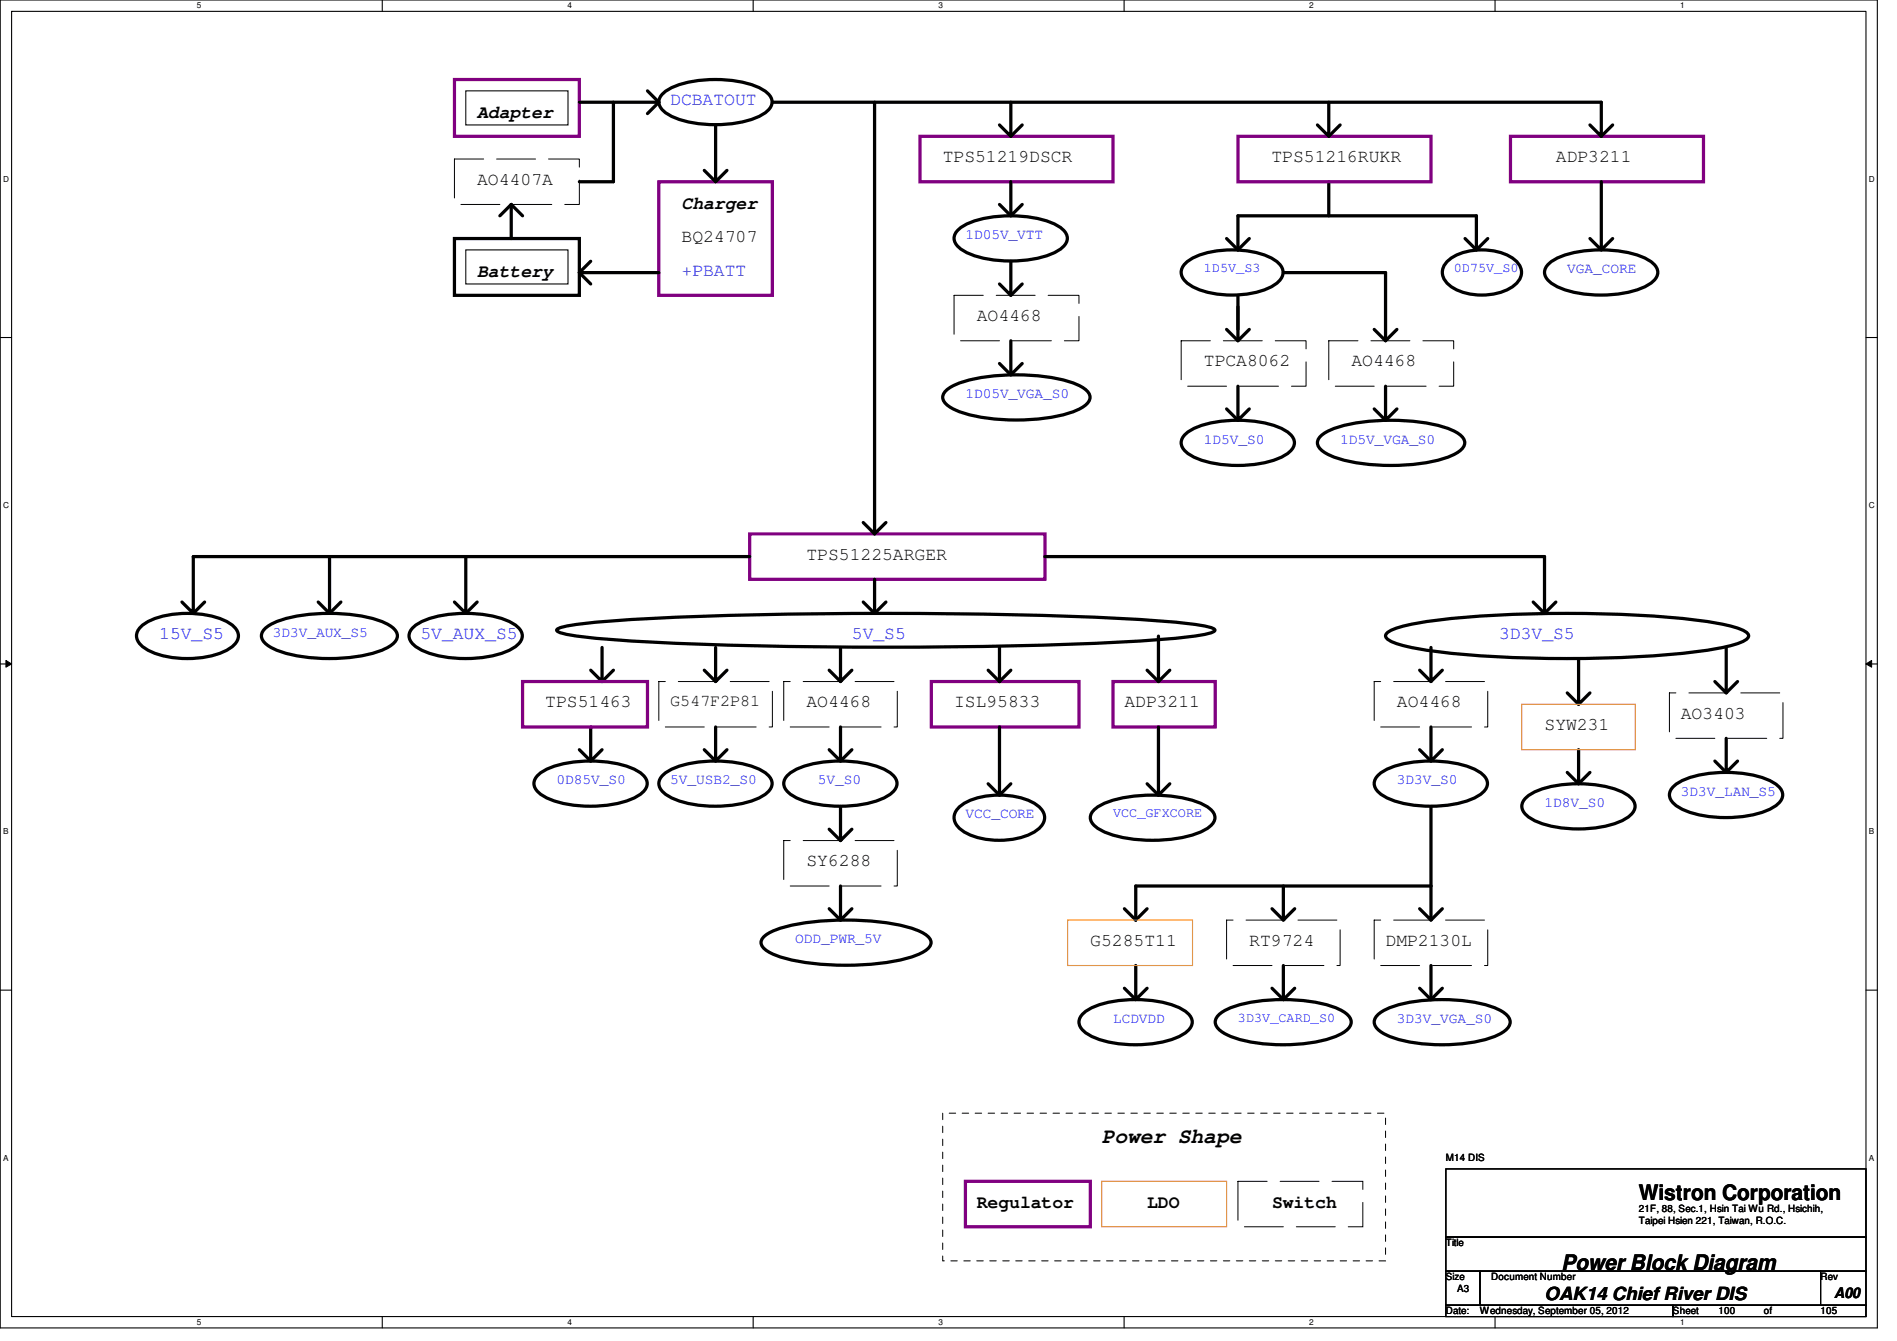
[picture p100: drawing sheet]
<svg xmlns="http://www.w3.org/2000/svg" width="297mm" height="210mm" viewBox="0 0 297 210" stroke-linecap="round" stroke-linejoin="round" font-family="sans-serif">
<defs><g id="words">
<g font-size="3.3">
<text x="172.5" y="178.9">Power Shape</text>
<text x="256.6" y="187.9">Wistron Corporation</text>
<text x="244.5" y="198.8">Power Block Diagram</text>
</g>
<g font-size="2.8" fill="#00f">
<text x="104.9" y="16.5">DCBATOUT</text>
<text x="106.7" y="43.1">+PBATT</text>
<text x="24.9" y="100">15V_S5</text>
<text x="65.8" y="100">5V_AUX_S5</text>
<text x="133.4" y="100">5V_S5</text>
<text x="234.7" y="100">3D3V_S5</text>
</g>
<g font-size="2.8">
<text x="74.7" y="18.4">Adapter</text>
<text x="74.7" y="28.9">AO4407A</text>
<text x="147.6" y="25.4">TPS51219DSCR</text>
<text x="199.1" y="25.4">TPS51216RUKR</text>
<text x="243.6" y="25.4">ADP3211</text>
<text x="106.7" y="32.6">Charger</text>
<text x="106.7" y="37.8">BQ24707</text>
<text x="74.7" y="43.3">Battery</text>
<text x="152.9" y="50.2">AO4468</text>
<text x="188.5" y="57.4">TPCA8062</text>
<text x="211.6" y="57.4">AO4468</text>
<text x="126.3" y="87.6">TPS51225ARGER</text>
<text x="85.4" y="110.7">TPS51463</text>
<text x="126.3" y="110.7">AO4468</text>
<text x="149.4" y="110.7">ISL95833</text>
<text x="176.1" y="110.7">ADP3211</text>
<text x="218.7" y="110.7">AO4468</text>
<text x="263.2" y="112.5">AO3403</text>
<text x="241.8" y="114.3">SYW231</text>
<text x="126.3" y="135.6">SY6288</text>
<text x="170.7" y="148">G5285T11</text>
<text x="195.6" y="148">RT9724</text>
<text x="217" y="148">DMP2130L</text>
<text x="152.9" y="189.1">Regulator</text>
<text x="179.6" y="189.1">LDO</text>
<text x="199.2" y="189.1">Switch</text>
<text x="241.8" y="203.5">OAK14 Chief River DIS</text>
</g>
<text font-size="2.6" x="104.9" y="110.6">G547F2P81</text>
<g font-size="2.3" fill="#00f">
<text x="151.2" y="37.4">1D05V_VTT</text>
<text x="245.4" y="42.8">VGA_CORE</text>
<text x="151.2" y="62.3">1D05V_VGA_S0</text>
<text x="188.5" y="69.4">1D5V_S0</text>
<text x="209.8" y="69.4">1D5V_VGA_S0</text>
<text x="42.7" y="99.7">3D3V_AUX_S5</text>
<text x="87.2" y="122.8">0D85V_S0</text>
<text x="104.9" y="122.8">5V_USB2_S0</text>
<text x="128.1" y="122.8">5V_S0</text>
<text x="218.7" y="122.8">3D3V_S0</text>
<text x="263.2" y="124.5">3D3V_LAN_S5</text>
<text x="151.2" y="128.1">VCC_CORE</text>
<text x="241.8" y="126.3">1D8V_S0</text>
<text x="124.5" y="147.7">ODD_PWR_5V</text>
<text x="174.3" y="160.1">LCDVDD</text>
<text x="218.7" y="160.1">3D3V_VGA_S0</text>
</g>
<text font-size="2.3" x="287.2" y="203.2">A00</text>
<g font-size="2.1" fill="#00f">
<text x="188.5" y="42.5">1D5V_S3</text>
<text x="227.6" y="42.5">0D75V_S0</text>
<text x="174.3" y="127.9">VCC_GFXCORE</text>
<text x="193.8" y="159.9">3D3V_CARD_S0</text>
</g>
<g font-size="1.6">
<text x="226.4" y="181.7">M14 DIS</text>
<text x="256.6" y="189.7">21F, 88, Sec.1, Hsin Tai Wu Rd., Hsichih,</text>
<text x="256.6" y="191.6">Taipei Hsien 221, Taiwan, R.O.C.</text>
<text x="226.4" y="195.1">Title</text>
<text x="226.4" y="200.4">Size</text>
<text x="228.2" y="202.2">A3</text>
<text x="233.5" y="200.4">Document Number</text>
<text x="285.1" y="200.4">Rev</text>
<text x="226.4" y="205.7">Date:</text>
<text x="231.7" y="205.7">Wednesday, September 05, 2012</text>
<text x="262" y="205.7">Sheet</text>
<text x="269.1" y="205.7">100</text>
<text x="276.2" y="205.7">of</text>
<text x="285.1" y="205.7">105</text>
</g>
<g font-size="1.3">
<text x="30.8" y="1.3">5</text>
<text x="88.9" y="1.3">4</text>
<text x="146.9" y="1.3">3</text>
<text x="205" y="1.3">2</text>
<text x="263.1" y="1.3">1</text>
<text x=".5" y="28.4">D</text>
<text x="292.6" y="28.4">D</text>
<text x=".5" y="79.5">C</text>
<text x="292.6" y="79.5">C</text>
<text x=".5" y="130.6">B</text>
<text x="292.6" y="130.6">B</text>
<text x=".5" y="181.7">A</text>
<text x="292.6" y="181.7">A</text>
<text x="30.8" y="207.4">5</text>
<text x="88.9" y="207.4">4</text>
<text x="146.9" y="207.4">3</text>
<text x="205" y="207.4">2</text>
<text x="263.1" y="207.4">1</text>
</g>
</g></defs>
<path d="M0 0h294v207.9h-294zM1.8 1.8h290.4v204.3h-290.4z" fill="none" stroke="#000" stroke-width=".17"/>
<g fill="#fff">
<path d="M30.8 .2h.7v1.4h-.7z"/>
<path d="M30.8 206.2h.7v1.4h-.7z"/>
</g>
<path d="M59.9 0v1.8M59.9 206.1v1.8" fill="none" stroke="#000" stroke-width=".17"/>
<g fill="#fff">
<path d="M88.9 .2h.6v1.4h-.6z"/>
<path d="M88.9 206.2h.6v1.4h-.6z"/>
</g>
<path d="M117.9 0v1.8M117.9 206.1v1.8" fill="none" stroke="#000" stroke-width=".17"/>
<g fill="#fff">
<path d="M146.9 .2h.7v1.4h-.7z"/>
<path d="M146.9 206.2h.7v1.4h-.7z"/>
</g>
<path d="M176 0v1.8M176 206.1v1.8" fill="none" stroke="#000" stroke-width=".17"/>
<g fill="#fff">
<path d="M205 .2h.7v1.4h-.7z"/>
<path d="M205 206.2h.7v1.4h-.7z"/>
</g>
<path d="M234.1 0v1.8M234.1 206.1v1.8" fill="none" stroke="#000" stroke-width=".17"/>
<g fill="#fff">
<path d="M263.1 .2h.7v1.4h-.7z"/>
<path d="M263.1 206.2h.7v1.4h-.7z"/>
<path d="M.5 27.3h.9v1.4h-.9z"/>
<path d="M292.6 27.3h.9v1.4h-.9z"/>
<path d="M.5 78.4h.9v1.4h-.9z"/>
<path d="M292.6 78.4h.9v1.4h-.9z"/>
</g>
<path d="M0 52.8h1.8M292.2 52.8h1.8" fill="none" stroke="#000" stroke-width=".17"/>
<g fill="#fff">
<path d="M.5 129.5h.8v1.4h-.8z"/>
<path d="M292.6 129.5h.9v1.4h-.9z"/>
</g>
<path d="M0 103.9h1.8M292.2 103.9h1.8" fill="none" stroke="#000" stroke-width=".17"/>
<path d="M.9 103.4l.9 .5-.9 .5zM292.2 103.9l.9-.5v1z" fill="#000"/>
<path d="M.9 103.4l.9 .5-.9 .5zM292.2 103.9l.9-.5v1z" fill="none" stroke="#000" stroke-width=".16"/>
<g fill="#fff">
<path d="M.5 180.5h.8v1.4h-.8z"/>
<path d="M292.6 180.5h.9v1.4h-.9z"/>
</g>
<path d="M72.9 14.2h16v5.4h-16zM72.9 39.1h16v5.3h-16zM0 155h1.8M292.2 155h1.8M226.4 183h65.8v10.6h-65.8zM226.4 193.6h65.8v5.4h-65.8zM226.4 199h5.3v5.3h-5.3zM231.7 199h53.4v5.3h-53.4zM285.1 199h7.1v5.3h-7.1zM226.4 204.3h35.6v1.8h-35.6zM262 204.3h30.2v1.8h-30.2z" fill="none" stroke="#000" stroke-width=".17"/>
<path d="M71.2 12.4h19.5v8.9h-19.5zM103.2 28.4h17.7v17.8h-17.7zM144.1 21.3h30.2v7.1h-30.2zM193.8 21.3h30.3v7.1h-30.3zM236.5 21.3h30.2v7.1h-30.2zM117.4 83.6h46.2v7.1h-46.2zM81.8 106.7h19.6v7.1h-19.6zM145.8 106.7h23.1v7.1h-23.1zM174.3 106.7h16v7.1h-16zM151.2 184.9h19.5v7.1h-19.5z" fill="none" stroke="#800080" stroke-width=".51"/>
<path d="M238.3 110.2h17.8v7.1h-17.8zM167.2 144h19.5v7.1h-19.5zM172.5 184.9h19.6v7.1h-19.6z" fill="none" stroke="#ff8000" stroke-width=".17"/>
<path d="M71.2 24.9h19.5v7.1h-19.5zM149.4 46.2h19.5v7.1h-19.5zM185 53.3h19.5v7.2h-19.5zM208.1 53.3h19.5v7.2h-19.5zM103.2 106.7h17.7v7.1h-17.7zM122.7 106.7h17.8v7.1h-17.8zM215.2 106.7h17.8v7.1h-17.8zM261.4 108.5h17.8v7.1h-17.8zM122.7 131.6h17.8v7.1h-17.8zM192.1 144h17.7v7.1h-17.7zM215.2 144h17.8v7.1h-17.8zM193.8 184.9h19.6v7.1h-19.6z" fill="none" stroke="#000" stroke-width=".16" stroke-dasharray="6.1 2"/>
<path d="M147.6 174.2h69.4v23.2h-69.4z" fill="none" stroke="#000" stroke-width=".16" stroke-dasharray="1 1 1 1 1 1 1 1"/>
<g fill="none" stroke="#000" stroke-width=".51">
<path d="M90.7 16h12.5M96.1 16v12.4h-5.4M101.4 14.2l1.8 1.8M103.2 16l-1.8 1.8M103.6 14.8a9.2 9.2 0 0 1 5.6-2.2 18.9 18.9 0 0 1 9.5 1.1 3.2 3.2 0 0 1 2.2 2.3 2.47 2.47 0 0 1-1.4 1.9 16.8 16.8 0 0 1-10.3 1.4 9.2 9.2 0 0 1-5.6-2.2 1.61 1.61 0 0 1 0-2.3zM112.1 19.6v8.8l1.7-1.7M120.9 16h129.8v5.3l-1.7-1.7M136.9 16v67.6l1.8-1.8M158.3 16v5.3l-1.8-1.7M160.1 19.6l-1.8 1.7M208.1 16v5.3l-1.8-1.7M209.8 19.6l-1.7 1.7"/>
<path d="M252.5 19.6l-1.8 1.7M71.2 37.3h19.5v8.9h-19.5zM80 32v5.3M80 32l-1.7 1.8M80 32l1.8 1.8M110.3 26.7l1.8 1.7M149.8 36.2a9.2 9.2 0 0 1 5.6-2.2 18.9 18.9 0 0 1 9.5 1 3.2 3.2 0 0 1 2.2 2.3 2.47 2.47 0 0 1-1.4 1.9 16.8 16.8 0 0 1-10.3 1.5 9.2 9.2 0 0 1-5.6-2.3 1.61 1.61 0 0 1 0-2.2zM156.5 32l1.8 1.8M158.3 28.4v5.4l1.8-1.8M192.1 37.3l1.7 1.8M195.6 37.3l-1.8 1.8M208.1 28.4v5.4"/>
<path d="M229.4 37.3l1.8 1.8M233 37.3l-1.8 1.8v-5.3h-37.4v5.3M250.7 28.4v10.7l-1.7-1.8M252.5 37.3l-1.8 1.8M90.7 42.7l1.8 1.7M90.7 42.7h12.5M92.5 40.9l-1.8 1.8M156.5 56.9l1.8 1.8M158.3 53.3v5.4l1.8-1.8M158.3 40.9v5.3l-1.8-1.8M160.1 44.4l-1.8 1.8M185.8 41a12.6 12.6 0 0 1 8.4-1.8 10.6 10.6 0 0 1 5.8 1.8 1.92 1.92 0 0 1 0 3.3 12.6 12.6 0 0 1-8.4 1.8 10.4 10.4 0 0 1-5.8-1.8 1.93 1.93 0 0 1 0-3.3z"/>
<path d="M192.1 51.6l1.7 1.7M193.8 48v5.3l1.8-1.7M193.8 46.2v5.4M201 42.7h16v10.6l-1.8-1.7M218.7 51.6l-1.7 1.7M226.7 40.9a9 9 0 0 1 8.5-1.3 4.6 4.6 0 0 1 2.9 2.4 2.53 2.53 0 0 1-1.3 2.9 9.5 9.5 0 0 1-9.5 0 2.47 2.47 0 0 1-.6-4zM242.3 41.5a9.2 9.2 0 0 1 5.6-2.2 18.9 18.9 0 0 1 9.5 1 3.2 3.2 0 0 1 2.2 2.3 2.47 2.47 0 0 1-1.4 2 16.8 16.8 0 0 1-10.3 1.4 9.2 9.2 0 0 1-5.6-2.3 1.61 1.61 0 0 1 0-2.2zM148 61.3a10.1 10.1 0 0 1 5.3-2.1 32.3 32.3 0 0 1 15 .8 4 4 0 0 1 2.3 1.7 1.52 1.52 0 0 1-.8 1.9 18.8 18.8 0 0 1-9.1 2.1 28 28 0 0 1-10.7-1.3 4.1 4.1 0 0 1-2.3-1.7l-.1-.5 .1-.5zM185.4 68.2a9.2 9.2 0 0 1 5.6-2.2 18.9 18.9 0 0 1 9.5 1 3.2 3.2 0 0 1 2.2 2.3 2.47 2.47 0 0 1-1.4 1.9 16.8 16.8 0 0 1-10.3 1.5 9.2 9.2 0 0 1-5.6-2.3 1.61 1.61 0 0 1 0-2.2zM192.1 64l1.7 1.8M193.8 60.5v5.3l1.8-1.8M206.7 68.4a10.1 10.1 0 0 1 5.3-2.1 32.3 32.3 0 0 1 15 .8 4 4 0 0 1 2.3 1.7 1.52 1.52 0 0 1-.8 1.9 18.8 18.8 0 0 1-9.1 2.1 28 28 0 0 1-10.7-1.3 4.1 4.1 0 0 1-2.3-1.7l-.1-.5 .1-.5z"/>
<path d="M215.2 64l1.8 1.8M217 60.5v5.3l1.7-1.8M22.3 97.9a12.6 12.6 0 0 1 8.3-1.8 10.6 10.6 0 0 1 5.8 1.8 1.92 1.92 0 0 1 0 3.3 12.6 12.6 0 0 1-8.4 1.8 10.4 10.4 0 0 1-5.7-1.8 1.93 1.93 0 0 1 0-3.3zM32 94.2l-1.7 1.8M41.4 98.5a10.4 10.4 0 0 1 5.7-2.2 28.1 28.1 0 0 1 12.5 .9 4.3 4.3 0 0 1 2.5 1.8 1.64 1.64 0 0 1-.9 2 14.8 14.8 0 0 1-6.6 1.9 26.2 26.2 0 0 1-11.1-1 4.3 4.3 0 0 1-2.5-1.9l-.1-.5 .1-.5zM49.8 94.2l1.8 1.8M51.6 87.1v8.9M53.4 94.2l-1.8 1.8M64.5 98.4a9.2 9.2 0 0 1 5.6-2.2 18.9 18.9 0 0 1 9.5 1 3.2 3.2 0 0 1 2.2 2.3 2.47 2.47 0 0 1-1.4 2 16.8 16.8 0 0 1-10.3 1.4 9.2 9.2 0 0 1-5.6-2.3 1.61 1.61 0 0 1 0-2.2zM72.9 87.1v8.9l-1.7-1.8M74.7 94.2l-1.8 1.8M87.3 98.4a21.7 21.7 0 0 1 6.3-1 670.6 670.6 0 0 1 56.4-1.3 394.9 394.9 0 0 1 36.9 1.6 10.2 10.2 0 0 1 3.2 .7l.1 .2-.1 .2a21.2 21.2 0 0 1-6.3 1.1 624.1 624.1 0 0 1-52.7 1.4 464.2 464.2 0 0 1-39.2-1.5l-1.4-.2a9.9 9.9 0 0 1-3.2-.8l-.1-.2z"/>
<path d="M117.4 87.1h-87.1v8.9l-1.8-1.8M135.2 81.8l1.7 1.8M135.2 94.2l1.7 1.8M136.9 90.7v5.3M138.7 94.2l-1.8 1.8M163.6 87.1h78.2v8.9M181.4 99.6v7.1l1.8-1.8M217.1 99.2a5.9 5.9 0 0 1 2.9-1.3 108.9 108.9 0 0 1 20-1.8 171.7 171.7 0 0 1 28 1.3 18.1 18.1 0 0 1 5.3 1.5l.4 .3 .1 .3-.1 .4a6 6 0 0 1-2.9 1.2 108.3 108.3 0 0 1-20 1.9 168.3 168.3 0 0 1-28.1-1.3 18 18 0 0 1-5.2-1.5l-.4-.3-.1-.4zM240.1 94.2l1.7 1.8M243.6 94.2l-1.8 1.8M90.7 117.3l1.8 1.8M92.5 113.8v5.3l1.8-1.8"/>
<path d="M94.3 101.3v5.4l-1.8-1.8M96.1 104.9l-1.8 1.8M110.3 104.9l1.8 1.8M110.3 117.3l1.8 1.8M112.1 101.3v5.4l1.7-1.8M112.1 113.8v5.3l1.7-1.8M129.8 104.9l1.8 1.8M129.8 117.3l1.8 1.8M131.6 101.3v5.4l1.8-1.8M131.6 113.8v5.3l1.8-1.8M154.7 104.9l1.8 1.8M156.5 101.3v5.4"/>
<path d="M156.5 113.8v10.7l1.8-1.8M158.3 104.9l-1.8 1.8M179.6 104.9l1.8 1.8M181.4 113.8v10.7M222.3 104.9l1.8 1.8M222.3 117.3l1.8 1.8M224.1 101.3v5.4l1.7-1.8M224.1 113.8v5.3l1.7-1.8M245.4 108.5l1.8 1.7M247.2 103.1v7.1l1.8-1.7M247.2 117.3v5.4l1.8-1.8M268.5 119.1l1.8 1.8"/>
<path d="M270.3 101.3v7.2l-1.8-1.8M270.3 115.6v5.3l1.8-1.8M272.1 106.7l-1.8 1.8M84.1 121.5a9.2 9.2 0 0 1 5.5-2.2 18.9 18.9 0 0 1 9.6 1 3.2 3.2 0 0 1 2.1 2.3 2.47 2.47 0 0 1-1.4 2 16.8 16.8 0 0 1-10.3 1.4 9.2 9.2 0 0 1-5.5-2.2 1.61 1.61 0 0 1 0-2.3zM103.6 121.5a9.2 9.2 0 0 1 5.6-2.2 18.9 18.9 0 0 1 9.5 1 3.2 3.2 0 0 1 2.2 2.3 2.47 2.47 0 0 1-1.4 2 16.8 16.8 0 0 1-10.3 1.4 9.2 9.2 0 0 1-5.6-2.2 1.61 1.61 0 0 1 0-2.3zM123.2 121.5a9.2 9.2 0 0 1 5.6-2.2 18.9 18.9 0 0 1 9.5 1 3.2 3.2 0 0 1 2.2 2.3 2.47 2.47 0 0 1-1.5 2 16.8 16.8 0 0 1-10.2 1.4 9.2 9.2 0 0 1-5.6-2.2 1.61 1.61 0 0 1 0-2.3zM129.8 129.8l1.8 1.8M131.6 126.2v5.4l1.8-1.8M131.6 138.7v5.3l1.8-1.8M150.2 126.4a10.2 10.2 0 0 1 7.4-1.9 8.7 8.7 0 0 1 5.2 1.9 2.06 2.06 0 0 1 0 3.2 10.3 10.3 0 0 1-7.5 1.9 8.6 8.6 0 0 1-5.1-1.9 2.07 2.07 0 0 1 0-3.2zM154.7 122.7l1.8 1.8M171.1 127a9.2 9.2 0 0 1 5.3-2.2 23.6 23.6 0 0 1 11.4 .9 4 4 0 0 1 2.3 1.8 1.7 1.7 0 0 1-.8 2 16 16 0 0 1-8.8 2 18.5 18.5 0 0 1-8.2-1.6 2.5 2.5 0 0 1-1.6-1.9l.1-.5z"/>
<path d="M179.6 122.7l1.8 1.8M183.2 122.7l-1.8 1.8M201 138.7v5.3l1.7-1.8M215.6 121.5a9.2 9.2 0 0 1 5.6-2.2 18.9 18.9 0 0 1 9.5 1 3.2 3.2 0 0 1 2.2 2.3 2.47 2.47 0 0 1-1.4 2 16.8 16.8 0 0 1-10.3 1.4 9.2 9.2 0 0 1-5.6-2.2 1.61 1.61 0 0 1 0-2.3zM224.1 138.7h-46.3v5.3M224.1 138.7v5.3l-1.8-1.8M224.1 126.2v12.5M238.7 125.1a9.2 9.2 0 0 1 5.6-2.2 18.9 18.9 0 0 1 9.5 1 3.2 3.2 0 0 1 2.2 2.3 2.47 2.47 0 0 1-1.4 1.9 16.8 16.8 0 0 1-10.3 1.5 9.2 9.2 0 0 1-5.6-2.3 1.61 1.61 0 0 1 0-2.2zM245.4 120.9l1.8 1.8M261.9 123.3a9.2 9.2 0 0 1 5.5-2.2 18.9 18.9 0 0 1 9.6 1 3.2 3.2 0 0 1 2.1 2.3 2.47 2.47 0 0 1-1.4 1.9 16.8 16.8 0 0 1-10.3 1.5 9.2 9.2 0 0 1-5.5-2.3 1.61 1.61 0 0 1 0-2.2zM119.6 146.6a12.6 12.6 0 0 1 6.1-2.1 44.6 44.6 0 0 1 16.2 .5 8.3 8.3 0 0 1 3.4 1.6 1.16 1.16 0 0 1 0 1.9 12.7 12.7 0 0 1-6.1 2.1 43.6 43.6 0 0 1-16.2-.6 8.2 8.2 0 0 1-3.4-1.5 1.17 1.17 0 0 1 0-1.9zM129.8 142.2l1.8 1.8"/>
<path d="M169.4 158.9a9.2 9.2 0 0 1 5.6-2.3 18.9 18.9 0 0 1 9.5 1.1 3.2 3.2 0 0 1 2.2 2.3 2.47 2.47 0 0 1-1.4 1.9 16.8 16.8 0 0 1-10.3 1.5 9.2 9.2 0 0 1-5.6-2.3 1.61 1.61 0 0 1 0-2.2zM176.1 142.2l1.7 1.8M176.1 154.7l1.7 1.8M177.8 151.1v5.4l1.8-1.8M179.6 142.2l-1.8 1.8M190.7 159a10.4 10.4 0 0 1 5.7-2.2 28.1 28.1 0 0 1 12.6 .9 4.3 4.3 0 0 1 2.5 1.8 1.64 1.64 0 0 1-.9 2 14.8 14.8 0 0 1-6.6 1.9 26.2 26.2 0 0 1-11.1-1.1 4.3 4.3 0 0 1-2.5-1.8l-.1-.5 .1-.5zM199.2 142.2l1.8 1.8M199.2 154.7l1.8 1.8M201 151.1v5.4M202.7 154.7l-1.7 1.8M215.6 159a10.4 10.4 0 0 1 5.7-2.2 28.1 28.1 0 0 1 12.6 .9 4.3 4.3 0 0 1 2.5 1.8 1.64 1.64 0 0 1-.9 2 14.8 14.8 0 0 1-6.6 1.9 26.2 26.2 0 0 1-11.1-1.1 4.3 4.3 0 0 1-2.5-1.8l-.1-.5 .1-.5zM222.3 154.7l1.8 1.8"/>
<path d="M224.1 151.1v5.4M225.8 142.2l-1.7 1.8M225.8 154.7l-1.7 1.8"/>
</g>
<use href="#words"/>
</svg>
